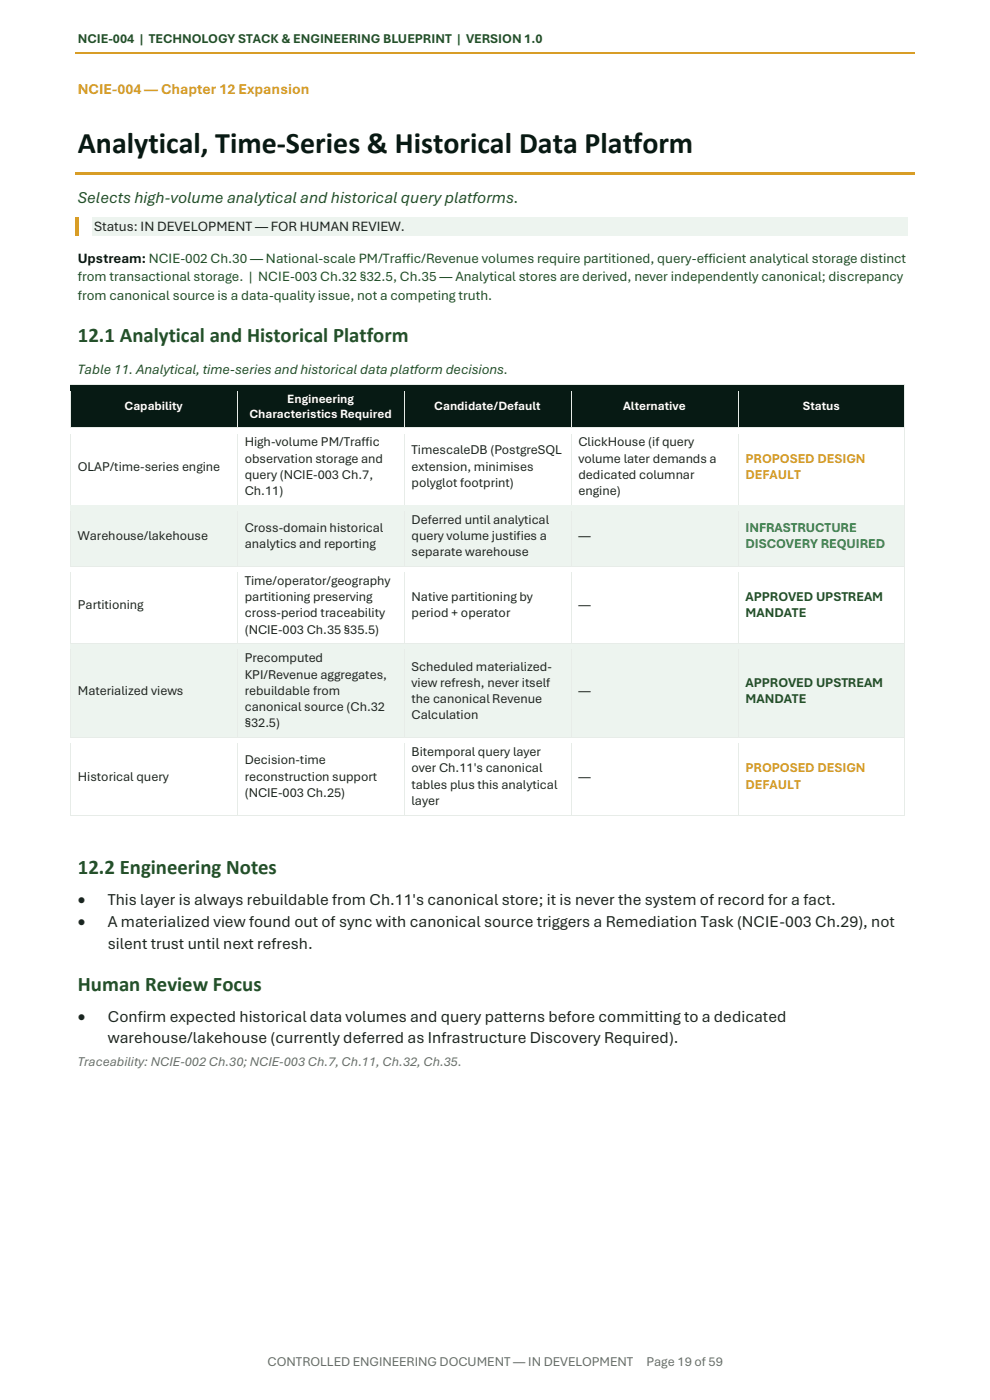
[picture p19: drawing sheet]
<svg xmlns="http://www.w3.org/2000/svg" width="210mm" height="297mm" viewBox="0 0 210 297" stroke-linecap="round" stroke-linejoin="round" font-family="sans-serif">
<defs><g id="words">
<text font-size="6.3" fill="#071a14" x="16.5" y="32.5">Analytical, Time-Series &amp; Historical Data Platform</text>
<g font-size="4.4" fill="#234f29">
<text x="16.5" y="72.5">12.1 Analytical and Historical Platform</text>
<text x="16.5" y="185.4">12.2 Engineering Notes</text>
<text x="16.5" y="210.2">Human Review Focus</text>
</g>
<text font-size="3.5" fill="#234f29" x="16.5" y="43">Selects high-volume analytical and historical query platforms.</text>
<g font-size="3.5" fill="#202621">
<text x="16.5" y="191.9">•</text>
<text x="22.9" y="191.9">This layer is always rebuildable from Ch.11's canonical store; it is never the system of record for a fact.</text>
<text x="16.5" y="196.7">•</text>
<text x="22.9" y="196.7">A materialized view found out of sync with canonical source triggers a Remediation Task (NCIE-003 Ch.29), not</text>
<text x="22.9" y="201.2">silent trust until next refresh.</text>
<text x="16.5" y="216.7">•</text>
<text x="22.9" y="216.7">Confirm expected historical data volumes and query patterns before committing to a dedicated</text>
<text x="22.9" y="221.3">warehouse/lakehouse (currently deferred as Infrastructure Discovery Required).</text>
</g>
<text font-size="3.2" fill="#d89d26" x="16.5" y="20">NCIE-004 — Chapter 12 Expansion</text>
<text font-size="3" fill="#202621" x="20" y="48.9">Status: IN DEVELOPMENT — FOR HUMAN REVIEW.</text>
<text font-size="3" fill="#071a14" x="16.5" y="55.7">Upstream: NCIE-002 Ch.30 — National-scale PM/Traffic/Revenue volumes require partitioned, query-efficient analytical storage distinct</text>
<g font-size="3" fill="#234f29">
<text x="16.5" y="59.7">from transactional storage. | NCIE-003 Ch.32 §32.5, Ch.35 — Analytical stores are derived, never independently canonical; discrepancy</text>
<text x="16.5" y="63.6">from canonical source is a data-quality issue, not a competing truth.</text>
<text x="16.5" y="79.4">Table 11. Analytical, time-series and historical data platform decisions.</text>
</g>
<g font-size="2.8" fill="#234f29">
<text x="16.5" y="9.2">NCIE-004 | TECHNOLOGY STACK &amp; ENGINEERING BLUEPRINT | VERSION 1.0</text>
<text x="158.1" y="127.6">APPROVED UPSTREAM</text>
<text x="158.1" y="131">MANDATE</text>
<text x="158.1" y="145.7">APPROVED UPSTREAM</text>
<text x="158.1" y="149.2">MANDATE</text>
</g>
<g font-size="2.8" fill="#202621">
<text x="51.9" y="94.7">High-volume PM/Traffic</text>
<text x="122.7" y="94.7">ClickHouse (if query</text>
<text x="16.5" y="99.9">OLAP/time-series engine</text>
<text x="51.9" y="98.1">observation storage and</text>
<text x="51.9" y="101.6">query (NCIE-003 Ch.7,</text>
<text x="87.3" y="96.4">TimescaleDB (PostgreSQL</text>
<text x="87.3" y="99.9">extension, minimises</text>
<text x="122.7" y="98.1">volume later demands a</text>
<text x="122.7" y="101.6">dedicated columnar</text>
<text x="51.9" y="105">Ch.11)</text>
<text x="87.3" y="103.3">polyglot footprint)</text>
<text x="122.7" y="105">engine)</text>
<text x="51.9" y="112.8">Cross-domain historical</text>
<text x="87.3" y="111.1">Deferred until analytical</text>
<text x="16.5" y="114.6">Warehouse/lakehouse</text>
<text x="51.9" y="116.3">analytics and reporting</text>
<text x="87.3" y="114.6">query volume justifies a</text>
<text x="87.3" y="118">separate warehouse</text>
<text x="122.7" y="114.6">—</text>
<text x="51.9" y="124.1">Time/operator/geography</text>
<text x="16.5" y="129.3">Partitioning</text>
<text x="51.9" y="127.6">partitioning preserving</text>
<text x="51.9" y="131">cross-period traceability</text>
<text x="87.3" y="127.6">Native partitioning by</text>
<text x="87.3" y="131">period + operator</text>
<text x="122.7" y="129.3">—</text>
<text x="51.9" y="134.4">(NCIE-003 Ch.35 §35.5)</text>
<text x="51.9" y="140.5">Precomputed</text>
<text x="51.9" y="144">KPI/Revenue aggregates,</text>
<text x="87.3" y="142.3">Scheduled materialized-</text>
<text x="16.5" y="147.4">Materialized views</text>
<text x="51.9" y="147.4">rebuildable from</text>
<text x="87.3" y="145.7">view refresh, never itself</text>
<text x="87.3" y="149.2">the canonical Revenue</text>
<text x="122.7" y="147.4">—</text>
<text x="51.9" y="150.9">canonical source (Ch.32</text>
<text x="51.9" y="154.3">§32.5)</text>
<text x="87.3" y="152.6">Calculation</text>
<text x="87.3" y="160.4">Bitemporal query layer</text>
<text x="16.5" y="165.6">Historical query</text>
<text x="51.9" y="162.1">Decision-time</text>
<text x="51.9" y="165.6">reconstruction support</text>
<text x="87.3" y="163.8">over Ch.11's canonical</text>
<text x="87.3" y="167.3">tables plus this analytical</text>
<text x="122.7" y="165.6">—</text>
<text x="51.9" y="169">(NCIE-003 Ch.25)</text>
<text x="87.3" y="170.8">layer</text>
</g>
<g font-size="2.8" fill="#d89d26">
<text x="158.1" y="98.1">PROPOSED DESIGN</text>
<text x="158.1" y="101.6">DEFAULT</text>
<text x="158.1" y="163.8">PROPOSED DESIGN</text>
<text x="158.1" y="167.3">DEFAULT</text>
</g>
<g font-size="2.8" fill="#2a8b46">
<text x="158.1" y="112.8">INFRASTRUCTURE</text>
<text x="158.1" y="116.3">DISCOVERY REQUIRED</text>
</g>
<g font-size="2.8" fill="#66706a">
<text x="16.5" y="226.2">Traceability: NCIE-002 Ch.30; NCIE-003 Ch.7, Ch.11, Ch.32, Ch.35.</text>
<text x="56.8" y="289.7">CONTROLLED ENGINEERING DOCUMENT — IN DEVELOPMENT</text>
<text x="137.2" y="289.7">Page 19 of 59</text>
</g>
<g font-size="2.7" fill="#fff">
<text x="26.4" y="87.1">Capability</text>
<text x="52.9" y="88.7">Characteristics Required</text>
<text x="60.9" y="85.5">Engineering</text>
<text x="92.1" y="87.1">Candidate/Default</text>
<text x="132.2" y="87.1">Alternative</text>
<text x="170.3" y="87.1">Status</text>
</g>
</g></defs>
<path d="M16 11.2h178.1" fill="none" stroke="#d89d26" stroke-width=".34"/>
<path d="M16 36.6h178.1v.6h-178.1z" fill-rule="evenodd" fill="#d89d26"/>
<path d="M19.5 46.1h173.1v4h-173.1z" fill-rule="evenodd" fill="#edf4ef"/>
<path d="M15.9 46.1h.8v4h-.8z" fill-rule="evenodd" fill="#d89d26"/>
<g fill="#071a14">
<path d="M15 81.8h35.2v8.8h-35.2z" fill-rule="evenodd"/>
<path d="M16.5 84.6h32.2v3.2h-32.2z" fill-rule="evenodd"/>
<path d="M50.4 81.8h35.3v8.8h-35.3z" fill-rule="evenodd"/>
<path d="M51.9 83h32.2v3.2h-32.2z" fill-rule="evenodd"/>
<path d="M51.9 86.2h32.2v3.2h-32.2z" fill-rule="evenodd"/>
<path d="M85.8 81.8h35.3v8.8h-35.3z" fill-rule="evenodd"/>
<path d="M87.3 84.6h32.2v3.2h-32.2z" fill-rule="evenodd"/>
<path d="M121.2 81.8h35.2v8.8h-35.2z" fill-rule="evenodd"/>
<path d="M122.7 84.6h32.3v3.2h-32.3z" fill-rule="evenodd"/>
<path d="M156.6 81.8h35.2v8.8h-35.2z" fill-rule="evenodd"/>
<path d="M158.1 84.6h32.3v3.2h-32.3z" fill-rule="evenodd"/>
</g>
<g fill="#e7ece8">
<path d="M14.8 81.5h.2v1.4h-.2z" fill-rule="evenodd"/>
<path d="M14.8 81.5h.2v.2h-.2z" fill-rule="evenodd"/>
</g>
<path d="M15 81.6h35.3" fill="none" stroke="#e7ece8" stroke-width=".21"/>
<path d="M15 81.7h35.3v1.2h-35.3z" fill-rule="evenodd" fill="#071a14"/>
<g fill="#e7ece8">
<path d="M50.3 81.7h.1v1.2h-.1z" fill-rule="evenodd"/>
<path d="M50.3 81.5h.1v.2h-.1z" fill-rule="evenodd"/>
</g>
<path d="M50.4 81.6h35.3" fill="none" stroke="#e7ece8" stroke-width=".21"/>
<path d="M50.4 81.7h35.3v1.2h-35.3z" fill-rule="evenodd" fill="#071a14"/>
<g fill="#e7ece8">
<path d="M85.7 81.7h.1v1.2h-.1z" fill-rule="evenodd"/>
<path d="M85.7 81.5h.1v.2h-.1z" fill-rule="evenodd"/>
</g>
<path d="M85.8 81.6h35.3" fill="none" stroke="#e7ece8" stroke-width=".21"/>
<path d="M85.8 81.7h35.3v1.2h-35.3z" fill-rule="evenodd" fill="#071a14"/>
<g fill="#e7ece8">
<path d="M121.1 81.7h.1v1.2h-.1z" fill-rule="evenodd"/>
<path d="M121.1 81.5h.1v.2h-.1z" fill-rule="evenodd"/>
</g>
<path d="M121.2 81.6h35.3" fill="none" stroke="#e7ece8" stroke-width=".21"/>
<path d="M121.2 81.7h35.3v1.2h-35.3z" fill-rule="evenodd" fill="#071a14"/>
<g fill="#e7ece8">
<path d="M156.5 81.7h.2v1.2h-.2z" fill-rule="evenodd"/>
<path d="M156.5 81.5h.2v.2h-.2z" fill-rule="evenodd"/>
</g>
<path d="M156.7 81.6h35.2" fill="none" stroke="#e7ece8" stroke-width=".21"/>
<path d="M156.7 81.7h35.2v1.2h-35.2z" fill-rule="evenodd" fill="#071a14"/>
<g fill="#e7ece8">
<path d="M191.9 81.5h.2v1.4h-.2z" fill-rule="evenodd"/>
<path d="M191.9 81.5h.2v.2h-.2z" fill-rule="evenodd"/>
</g>
<path d="M14.9 89.4h35.4v1.2h-35.4z" fill-rule="evenodd" fill="#071a14"/>
<path d="M14.9 82.9v7.7" fill="none" stroke="#e7ece8" stroke-width=".21"/>
<path d="M50.3 89.4h35.4v1.2h-35.4z" fill-rule="evenodd" fill="#071a14"/>
<path d="M50.3 82.9v7.7" fill="none" stroke="#e7ece8" stroke-width=".21"/>
<path d="M85.7 89.4h35.4v1.2h-35.4z" fill-rule="evenodd" fill="#071a14"/>
<path d="M85.7 82.9v7.7" fill="none" stroke="#e7ece8" stroke-width=".21"/>
<path d="M121.1 89.4h35.5v1.2h-35.5z" fill-rule="evenodd" fill="#071a14"/>
<path d="M121.1 82.9v7.7" fill="none" stroke="#e7ece8" stroke-width=".21"/>
<path d="M156.6 89.4h35.4v1.2h-35.4z" fill-rule="evenodd" fill="#071a14"/>
<path d="M156.6 82.9v7.7M192 82.9v7.7" fill="none" stroke="#e7ece8" stroke-width=".21"/>
<g fill="#fff">
<path d="M15 90.9h35.2v16.2h-35.2z" fill-rule="evenodd"/>
<path d="M16.5 97.2h32.2v3.5h-32.2z" fill-rule="evenodd"/>
<path d="M50.4 90.9h35.3v16.2h-35.3z" fill-rule="evenodd"/>
<path d="M51.9 92.1h32.2v3.4h-32.2z" fill-rule="evenodd"/>
<path d="M51.9 95.5h32.2v3.5h-32.2z" fill-rule="evenodd"/>
<path d="M51.9 99h32.2v3.4h-32.2z" fill-rule="evenodd"/>
<path d="M51.9 102.4h32.2v3.5h-32.2z" fill-rule="evenodd"/>
<path d="M85.8 90.9h35.3v16.2h-35.3z" fill-rule="evenodd"/>
<path d="M87.3 93.8h32.2v3.4h-32.2z" fill-rule="evenodd"/>
<path d="M87.3 97.2h32.2v3.5h-32.2z" fill-rule="evenodd"/>
<path d="M87.3 100.7h32.2v3.4h-32.2z" fill-rule="evenodd"/>
<path d="M121.2 90.9h35.2v16.2h-35.2z" fill-rule="evenodd"/>
<path d="M122.7 92.1h32.3v3.4h-32.3z" fill-rule="evenodd"/>
<path d="M122.7 95.5h32.3v3.5h-32.3z" fill-rule="evenodd"/>
<path d="M122.7 99h32.3v3.4h-32.3z" fill-rule="evenodd"/>
<path d="M122.7 102.4h32.3v3.5h-32.3z" fill-rule="evenodd"/>
<path d="M156.6 90.9h35.2v16.2h-35.2z" fill-rule="evenodd"/>
<path d="M158.1 95.5h32.3v3.5h-32.3z" fill-rule="evenodd"/>
<path d="M158.1 99h32.3v3.4h-32.3z" fill-rule="evenodd"/>
</g>
<path d="M14.8 90.6h.2v1.4h-.2z" fill-rule="evenodd" fill="#e7ece8"/>
<path d="M15 90.7h35.3" fill="none" stroke="#e7ece8" stroke-width=".21"/>
<path d="M15 90.8h35.3v1.2h-35.3z" fill-rule="evenodd" fill="#fff"/>
<path d="M50.3 90.6h.1v1.4h-.1z" fill-rule="evenodd" fill="#e7ece8"/>
<path d="M50.4 90.7h35.3" fill="none" stroke="#e7ece8" stroke-width=".21"/>
<path d="M50.4 90.8h35.3v1.2h-35.3z" fill-rule="evenodd" fill="#fff"/>
<path d="M85.7 90.6h.1v1.4h-.1z" fill-rule="evenodd" fill="#e7ece8"/>
<path d="M85.8 90.7h35.3" fill="none" stroke="#e7ece8" stroke-width=".21"/>
<path d="M85.8 90.8h35.3v1.2h-35.3z" fill-rule="evenodd" fill="#fff"/>
<path d="M121.1 90.6h.1v1.4h-.1z" fill-rule="evenodd" fill="#e7ece8"/>
<path d="M121.2 90.7h35.3" fill="none" stroke="#e7ece8" stroke-width=".21"/>
<path d="M121.2 90.8h35.3v1.2h-35.3z" fill-rule="evenodd" fill="#fff"/>
<path d="M156.5 90.6h.2v1.4h-.2z" fill-rule="evenodd" fill="#e7ece8"/>
<path d="M156.7 90.7h35.2" fill="none" stroke="#e7ece8" stroke-width=".21"/>
<path d="M156.7 90.8h35.2v1.2h-35.2z" fill-rule="evenodd" fill="#fff"/>
<path d="M191.9 90.6h.2v1.4h-.2z" fill-rule="evenodd" fill="#e7ece8"/>
<path d="M14.9 105.9h35.4v1.2h-35.4z" fill-rule="evenodd" fill="#fff"/>
<path d="M14.9 92v15.1" fill="none" stroke="#e7ece8" stroke-width=".21"/>
<path d="M50.3 105.9h35.4v1.2h-35.4z" fill-rule="evenodd" fill="#fff"/>
<path d="M50.3 92v15.1" fill="none" stroke="#e7ece8" stroke-width=".21"/>
<path d="M85.7 105.9h35.4v1.2h-35.4z" fill-rule="evenodd" fill="#fff"/>
<path d="M85.7 92v15.1" fill="none" stroke="#e7ece8" stroke-width=".21"/>
<path d="M121.1 105.9h35.5v1.2h-35.5z" fill-rule="evenodd" fill="#fff"/>
<path d="M121.1 92v15.1" fill="none" stroke="#e7ece8" stroke-width=".21"/>
<path d="M156.6 105.9h35.4v1.2h-35.4z" fill-rule="evenodd" fill="#fff"/>
<path d="M156.6 92v15.1M192 92v15.1" fill="none" stroke="#e7ece8" stroke-width=".21"/>
<g fill="#edf4ef">
<path d="M15 107.3h35.2v12.8h-35.2z" fill-rule="evenodd"/>
<path d="M16.5 111.9h32.2v3.5h-32.2z" fill-rule="evenodd"/>
<path d="M50.4 107.3h35.3v12.8h-35.3z" fill-rule="evenodd"/>
<path d="M51.9 110.2h32.2v3.5h-32.2z" fill-rule="evenodd"/>
<path d="M51.9 113.7h32.2v3.4h-32.2z" fill-rule="evenodd"/>
<path d="M85.8 107.3h35.3v12.8h-35.3z" fill-rule="evenodd"/>
<path d="M87.3 108.5h32.2v3.4h-32.2z" fill-rule="evenodd"/>
<path d="M87.3 111.9h32.2v3.5h-32.2z" fill-rule="evenodd"/>
<path d="M87.3 115.4h32.2v3.4h-32.2z" fill-rule="evenodd"/>
<path d="M121.2 107.3h35.2v12.8h-35.2z" fill-rule="evenodd"/>
<path d="M122.7 111.9h32.3v3.5h-32.3z" fill-rule="evenodd"/>
<path d="M156.6 107.3h35.2v12.8h-35.2z" fill-rule="evenodd"/>
<path d="M158.1 110.2h32.3v3.5h-32.3z" fill-rule="evenodd"/>
<path d="M158.1 113.7h32.3v3.4h-32.3z" fill-rule="evenodd"/>
</g>
<path d="M14.8 107.1h.2v1.4h-.2z" fill-rule="evenodd" fill="#e7ece8"/>
<path d="M15 107.2h35.3" fill="none" stroke="#e7ece8" stroke-width=".21"/>
<path d="M15 107.2h35.3v1.3h-35.3z" fill-rule="evenodd" fill="#edf4ef"/>
<path d="M50.3 107.1h.1v1.4h-.1z" fill-rule="evenodd" fill="#e7ece8"/>
<path d="M50.4 107.2h35.3" fill="none" stroke="#e7ece8" stroke-width=".21"/>
<path d="M50.4 107.2h35.3v1.3h-35.3z" fill-rule="evenodd" fill="#edf4ef"/>
<path d="M85.7 107.1h.1v1.4h-.1z" fill-rule="evenodd" fill="#e7ece8"/>
<path d="M85.8 107.2h35.3" fill="none" stroke="#e7ece8" stroke-width=".21"/>
<path d="M85.8 107.2h35.3v1.3h-35.3z" fill-rule="evenodd" fill="#edf4ef"/>
<path d="M121.1 107.1h.1v1.4h-.1z" fill-rule="evenodd" fill="#e7ece8"/>
<path d="M121.2 107.2h35.3" fill="none" stroke="#e7ece8" stroke-width=".21"/>
<path d="M121.2 107.2h35.3v1.3h-35.3z" fill-rule="evenodd" fill="#edf4ef"/>
<path d="M156.5 107.1h.2v1.4h-.2z" fill-rule="evenodd" fill="#e7ece8"/>
<path d="M156.7 107.2h35.2" fill="none" stroke="#e7ece8" stroke-width=".21"/>
<path d="M156.7 107.2h35.2v1.3h-35.2z" fill-rule="evenodd" fill="#edf4ef"/>
<path d="M191.9 107.1h.2v1.4h-.2z" fill-rule="evenodd" fill="#e7ece8"/>
<path d="M14.9 118.8h35.4v1.3h-35.4z" fill-rule="evenodd" fill="#edf4ef"/>
<path d="M14.9 108.5v11.6" fill="none" stroke="#e7ece8" stroke-width=".21"/>
<path d="M50.3 118.8h35.4v1.3h-35.4z" fill-rule="evenodd" fill="#edf4ef"/>
<path d="M50.3 108.5v11.6" fill="none" stroke="#e7ece8" stroke-width=".21"/>
<path d="M85.7 118.8h35.4v1.3h-35.4z" fill-rule="evenodd" fill="#edf4ef"/>
<path d="M85.7 108.5v11.6" fill="none" stroke="#e7ece8" stroke-width=".21"/>
<path d="M121.1 118.8h35.5v1.3h-35.5z" fill-rule="evenodd" fill="#edf4ef"/>
<path d="M121.1 108.5v11.6" fill="none" stroke="#e7ece8" stroke-width=".21"/>
<path d="M156.6 118.8h35.4v1.3h-35.4z" fill-rule="evenodd" fill="#edf4ef"/>
<path d="M156.6 108.5v11.6M192 108.5v11.6" fill="none" stroke="#e7ece8" stroke-width=".21"/>
<g fill="#fff">
<path d="M15 120.2h35.2v16.3h-35.2z" fill-rule="evenodd"/>
<path d="M16.5 126.6h32.2v3.5h-32.2z" fill-rule="evenodd"/>
<path d="M50.4 120.2h35.3v16.3h-35.3z" fill-rule="evenodd"/>
<path d="M51.9 121.5h32.2v3.4h-32.2z" fill-rule="evenodd"/>
<path d="M51.9 124.9h32.2v3.5h-32.2z" fill-rule="evenodd"/>
<path d="M51.9 128.4h32.2v3.4h-32.2z" fill-rule="evenodd"/>
<path d="M51.9 131.8h32.2v3.5h-32.2z" fill-rule="evenodd"/>
<path d="M85.8 120.2h35.3v16.3h-35.3z" fill-rule="evenodd"/>
<path d="M87.3 124.9h32.2v3.5h-32.2z" fill-rule="evenodd"/>
<path d="M87.3 128.4h32.2v3.4h-32.2z" fill-rule="evenodd"/>
<path d="M121.2 120.2h35.2v16.3h-35.2z" fill-rule="evenodd"/>
<path d="M122.7 126.6h32.3v3.5h-32.3z" fill-rule="evenodd"/>
<path d="M156.6 120.2h35.2v16.3h-35.2z" fill-rule="evenodd"/>
<path d="M158.1 124.9h32.3v3.5h-32.3z" fill-rule="evenodd"/>
<path d="M158.1 128.4h32.3v3.4h-32.3z" fill-rule="evenodd"/>
</g>
<path d="M14.8 120.1h.2v1.4h-.2z" fill-rule="evenodd" fill="#e7ece8"/>
<path d="M15 120.2h35.3" fill="none" stroke="#e7ece8" stroke-width=".21"/>
<path d="M15 120.2h35.3v1.3h-35.3z" fill-rule="evenodd" fill="#fff"/>
<path d="M50.3 120.1h.1v1.4h-.1z" fill-rule="evenodd" fill="#e7ece8"/>
<path d="M50.4 120.2h35.3" fill="none" stroke="#e7ece8" stroke-width=".21"/>
<path d="M50.4 120.2h35.3v1.3h-35.3z" fill-rule="evenodd" fill="#fff"/>
<path d="M85.7 120.1h.1v1.4h-.1z" fill-rule="evenodd" fill="#e7ece8"/>
<path d="M85.8 120.2h35.3" fill="none" stroke="#e7ece8" stroke-width=".21"/>
<path d="M85.8 120.2h35.3v1.3h-35.3z" fill-rule="evenodd" fill="#fff"/>
<path d="M121.1 120.1h.1v1.4h-.1z" fill-rule="evenodd" fill="#e7ece8"/>
<path d="M121.2 120.2h35.3" fill="none" stroke="#e7ece8" stroke-width=".21"/>
<path d="M121.2 120.2h35.3v1.3h-35.3z" fill-rule="evenodd" fill="#fff"/>
<path d="M156.5 120.1h.2v1.4h-.2z" fill-rule="evenodd" fill="#e7ece8"/>
<path d="M156.7 120.2h35.2" fill="none" stroke="#e7ece8" stroke-width=".21"/>
<path d="M156.7 120.2h35.2v1.3h-35.2z" fill-rule="evenodd" fill="#fff"/>
<path d="M191.9 120.1h.2v1.4h-.2z" fill-rule="evenodd" fill="#e7ece8"/>
<path d="M14.9 135.3h35.4v1.2h-35.4z" fill-rule="evenodd" fill="#fff"/>
<path d="M14.9 121.5v15" fill="none" stroke="#e7ece8" stroke-width=".21"/>
<path d="M50.3 135.3h35.4v1.2h-35.4z" fill-rule="evenodd" fill="#fff"/>
<path d="M50.3 121.5v15" fill="none" stroke="#e7ece8" stroke-width=".21"/>
<path d="M85.7 135.3h35.4v1.2h-35.4z" fill-rule="evenodd" fill="#fff"/>
<path d="M85.7 121.5v15" fill="none" stroke="#e7ece8" stroke-width=".21"/>
<path d="M121.1 135.3h35.5v1.2h-35.5z" fill-rule="evenodd" fill="#fff"/>
<path d="M121.1 121.5v15" fill="none" stroke="#e7ece8" stroke-width=".21"/>
<path d="M156.6 135.3h35.4v1.2h-35.4z" fill-rule="evenodd" fill="#fff"/>
<path d="M156.6 121.5v15M192 121.5v15" fill="none" stroke="#e7ece8" stroke-width=".21"/>
<g fill="#edf4ef">
<path d="M15 136.7h35.2v19.7h-35.2z" fill-rule="evenodd"/>
<path d="M16.5 144.8h32.2v3.4h-32.2z" fill-rule="evenodd"/>
<path d="M50.4 136.7h35.3v19.7h-35.3z" fill-rule="evenodd"/>
<path d="M51.9 137.9h32.2v3.5h-32.2z" fill-rule="evenodd"/>
<path d="M51.9 141.4h32.2v3.4h-32.2z" fill-rule="evenodd"/>
<path d="M51.9 144.8h32.2v3.4h-32.2z" fill-rule="evenodd"/>
<path d="M51.9 148.2h32.2v3.5h-32.2z" fill-rule="evenodd"/>
<path d="M51.9 151.7h32.2v3.4h-32.2z" fill-rule="evenodd"/>
<path d="M85.8 136.7h35.3v19.7h-35.3z" fill-rule="evenodd"/>
<path d="M87.3 139.6h32.2v3.5h-32.2z" fill-rule="evenodd"/>
<path d="M87.3 143.1h32.2v3.4h-32.2z" fill-rule="evenodd"/>
<path d="M87.3 146.5h32.2v3.5h-32.2z" fill-rule="evenodd"/>
<path d="M87.3 150h32.2v3.4h-32.2z" fill-rule="evenodd"/>
<path d="M121.2 136.7h35.2v19.7h-35.2z" fill-rule="evenodd"/>
<path d="M122.7 144.8h32.3v3.4h-32.3z" fill-rule="evenodd"/>
<path d="M156.6 136.7h35.2v19.7h-35.2z" fill-rule="evenodd"/>
<path d="M158.1 143.1h32.3v3.4h-32.3z" fill-rule="evenodd"/>
<path d="M158.1 146.5h32.3v3.5h-32.3z" fill-rule="evenodd"/>
</g>
<path d="M14.8 136.5h.2v1.4h-.2z" fill-rule="evenodd" fill="#e7ece8"/>
<path d="M15 136.6h35.3" fill="none" stroke="#e7ece8" stroke-width=".21"/>
<path d="M15 136.7h35.3v1.2h-35.3z" fill-rule="evenodd" fill="#edf4ef"/>
<path d="M50.3 136.5h.1v1.4h-.1z" fill-rule="evenodd" fill="#e7ece8"/>
<path d="M50.4 136.6h35.3" fill="none" stroke="#e7ece8" stroke-width=".21"/>
<path d="M50.4 136.7h35.3v1.2h-35.3z" fill-rule="evenodd" fill="#edf4ef"/>
<path d="M85.7 136.5h.1v1.4h-.1z" fill-rule="evenodd" fill="#e7ece8"/>
<path d="M85.8 136.6h35.3" fill="none" stroke="#e7ece8" stroke-width=".21"/>
<path d="M85.8 136.7h35.3v1.2h-35.3z" fill-rule="evenodd" fill="#edf4ef"/>
<path d="M121.1 136.5h.1v1.4h-.1z" fill-rule="evenodd" fill="#e7ece8"/>
<path d="M121.2 136.6h35.3" fill="none" stroke="#e7ece8" stroke-width=".21"/>
<path d="M121.2 136.7h35.3v1.2h-35.3z" fill-rule="evenodd" fill="#edf4ef"/>
<path d="M156.5 136.5h.2v1.4h-.2z" fill-rule="evenodd" fill="#e7ece8"/>
<path d="M156.7 136.6h35.2" fill="none" stroke="#e7ece8" stroke-width=".21"/>
<path d="M156.7 136.7h35.2v1.2h-35.2z" fill-rule="evenodd" fill="#edf4ef"/>
<path d="M191.9 136.5h.2v1.4h-.2z" fill-rule="evenodd" fill="#e7ece8"/>
<path d="M14.9 155.1h35.4v1.3h-35.4z" fill-rule="evenodd" fill="#edf4ef"/>
<path d="M14.9 137.9v18.5" fill="none" stroke="#e7ece8" stroke-width=".21"/>
<path d="M50.3 155.1h35.4v1.3h-35.4z" fill-rule="evenodd" fill="#edf4ef"/>
<path d="M50.3 137.9v18.5" fill="none" stroke="#e7ece8" stroke-width=".21"/>
<path d="M85.7 155.1h35.4v1.3h-35.4z" fill-rule="evenodd" fill="#edf4ef"/>
<path d="M85.7 137.9v18.5" fill="none" stroke="#e7ece8" stroke-width=".21"/>
<path d="M121.1 155.1h35.5v1.3h-35.5z" fill-rule="evenodd" fill="#edf4ef"/>
<path d="M121.1 137.9v18.5" fill="none" stroke="#e7ece8" stroke-width=".21"/>
<path d="M156.6 155.1h35.4v1.3h-35.4z" fill-rule="evenodd" fill="#edf4ef"/>
<path d="M156.6 137.9v18.5M192 137.9v18.5" fill="none" stroke="#e7ece8" stroke-width=".21"/>
<g fill="#fff">
<path d="M15 156.6h35.2v16.2h-35.2z" fill-rule="evenodd"/>
<path d="M16.5 163h32.2v3.4h-32.2z" fill-rule="evenodd"/>
<path d="M50.4 156.6h35.3v16.2h-35.3z" fill-rule="evenodd"/>
<path d="M51.9 159.5h32.2v3.5h-32.2z" fill-rule="evenodd"/>
<path d="M51.9 163h32.2v3.4h-32.2z" fill-rule="evenodd"/>
<path d="M51.9 166.4h32.2v3.5h-32.2z" fill-rule="evenodd"/>
<path d="M85.8 156.6h35.3v16.2h-35.3z" fill-rule="evenodd"/>
<path d="M87.3 157.8h32.2v3.4h-32.2z" fill-rule="evenodd"/>
<path d="M87.3 161.2h32.2v3.5h-32.2z" fill-rule="evenodd"/>
<path d="M87.3 164.7h32.2v3.4h-32.2z" fill-rule="evenodd"/>
<path d="M87.3 168.1h32.2v3.5h-32.2z" fill-rule="evenodd"/>
<path d="M121.2 156.6h35.2v16.2h-35.2z" fill-rule="evenodd"/>
<path d="M122.7 163h32.3v3.4h-32.3z" fill-rule="evenodd"/>
<path d="M156.6 156.6h35.2v16.2h-35.2z" fill-rule="evenodd"/>
<path d="M158.1 161.2h32.3v3.5h-32.3z" fill-rule="evenodd"/>
<path d="M158.1 164.7h32.3v3.4h-32.3z" fill-rule="evenodd"/>
</g>
<path d="M14.8 156.4h.2v1.4h-.2z" fill-rule="evenodd" fill="#e7ece8"/>
<path d="M15 156.4h35.3" fill="none" stroke="#e7ece8" stroke-width=".21"/>
<path d="M15 156.5h35.3v1.3h-35.3z" fill-rule="evenodd" fill="#fff"/>
<path d="M50.3 156.4h.1v1.4h-.1z" fill-rule="evenodd" fill="#e7ece8"/>
<path d="M50.4 156.4h35.3" fill="none" stroke="#e7ece8" stroke-width=".21"/>
<path d="M50.4 156.5h35.3v1.3h-35.3z" fill-rule="evenodd" fill="#fff"/>
<path d="M85.7 156.4h.1v1.4h-.1z" fill-rule="evenodd" fill="#e7ece8"/>
<path d="M85.8 156.4h35.3" fill="none" stroke="#e7ece8" stroke-width=".21"/>
<path d="M85.8 156.5h35.3v1.3h-35.3z" fill-rule="evenodd" fill="#fff"/>
<path d="M121.1 156.4h.1v1.4h-.1z" fill-rule="evenodd" fill="#e7ece8"/>
<path d="M121.2 156.4h35.3" fill="none" stroke="#e7ece8" stroke-width=".21"/>
<path d="M121.2 156.5h35.3v1.3h-35.3z" fill-rule="evenodd" fill="#fff"/>
<path d="M156.5 156.4h.2v1.4h-.2z" fill-rule="evenodd" fill="#e7ece8"/>
<path d="M156.7 156.4h35.2" fill="none" stroke="#e7ece8" stroke-width=".21"/>
<path d="M156.7 156.5h35.2v1.3h-35.2z" fill-rule="evenodd" fill="#fff"/>
<path d="M191.9 156.4h.2v1.4h-.2z" fill-rule="evenodd" fill="#e7ece8"/>
<path d="M14.9 171.6h35.4v1.2h-35.4z" fill-rule="evenodd" fill="#fff"/>
<path d="M14.9 157.8v15" fill="none" stroke="#e7ece8" stroke-width=".21"/>
<g fill="#e7ece8">
<path d="M14.8 172.8h.2v.2h-.2z" fill-rule="evenodd"/>
<path d="M14.8 172.8h.2v.2h-.2z" fill-rule="evenodd"/>
</g>
<path d="M15 172.9h35.3" fill="none" stroke="#e7ece8" stroke-width=".21"/>
<path d="M50.3 171.6h35.4v1.2h-35.4z" fill-rule="evenodd" fill="#fff"/>
<path d="M50.3 157.8v15" fill="none" stroke="#e7ece8" stroke-width=".21"/>
<path d="M50.3 172.8h.1v.2h-.1z" fill-rule="evenodd" fill="#e7ece8"/>
<path d="M50.4 172.9h35.3" fill="none" stroke="#e7ece8" stroke-width=".21"/>
<path d="M85.7 171.6h35.4v1.2h-35.4z" fill-rule="evenodd" fill="#fff"/>
<path d="M85.7 157.8v15" fill="none" stroke="#e7ece8" stroke-width=".21"/>
<path d="M85.7 172.8h.1v.2h-.1z" fill-rule="evenodd" fill="#e7ece8"/>
<path d="M85.8 172.9h35.3" fill="none" stroke="#e7ece8" stroke-width=".21"/>
<path d="M121.1 171.6h35.5v1.2h-35.5z" fill-rule="evenodd" fill="#fff"/>
<path d="M121.1 157.8v15" fill="none" stroke="#e7ece8" stroke-width=".21"/>
<path d="M121.1 172.8h.1v.2h-.1z" fill-rule="evenodd" fill="#e7ece8"/>
<path d="M121.2 172.9h35.3" fill="none" stroke="#e7ece8" stroke-width=".21"/>
<path d="M156.6 171.6h35.4v1.2h-35.4z" fill-rule="evenodd" fill="#fff"/>
<path d="M156.6 157.8v15" fill="none" stroke="#e7ece8" stroke-width=".21"/>
<path d="M156.5 172.8h.2v.2h-.2z" fill-rule="evenodd" fill="#e7ece8"/>
<path d="M192 157.8v15M156.7 172.9h35.2" fill="none" stroke="#e7ece8" stroke-width=".21"/>
<g fill="#e7ece8">
<path d="M191.9 172.8h.2v.2h-.2z" fill-rule="evenodd"/>
<path d="M191.9 172.8h.2v.2h-.2z" fill-rule="evenodd"/>
</g>
<use href="#words"/>
</svg>
